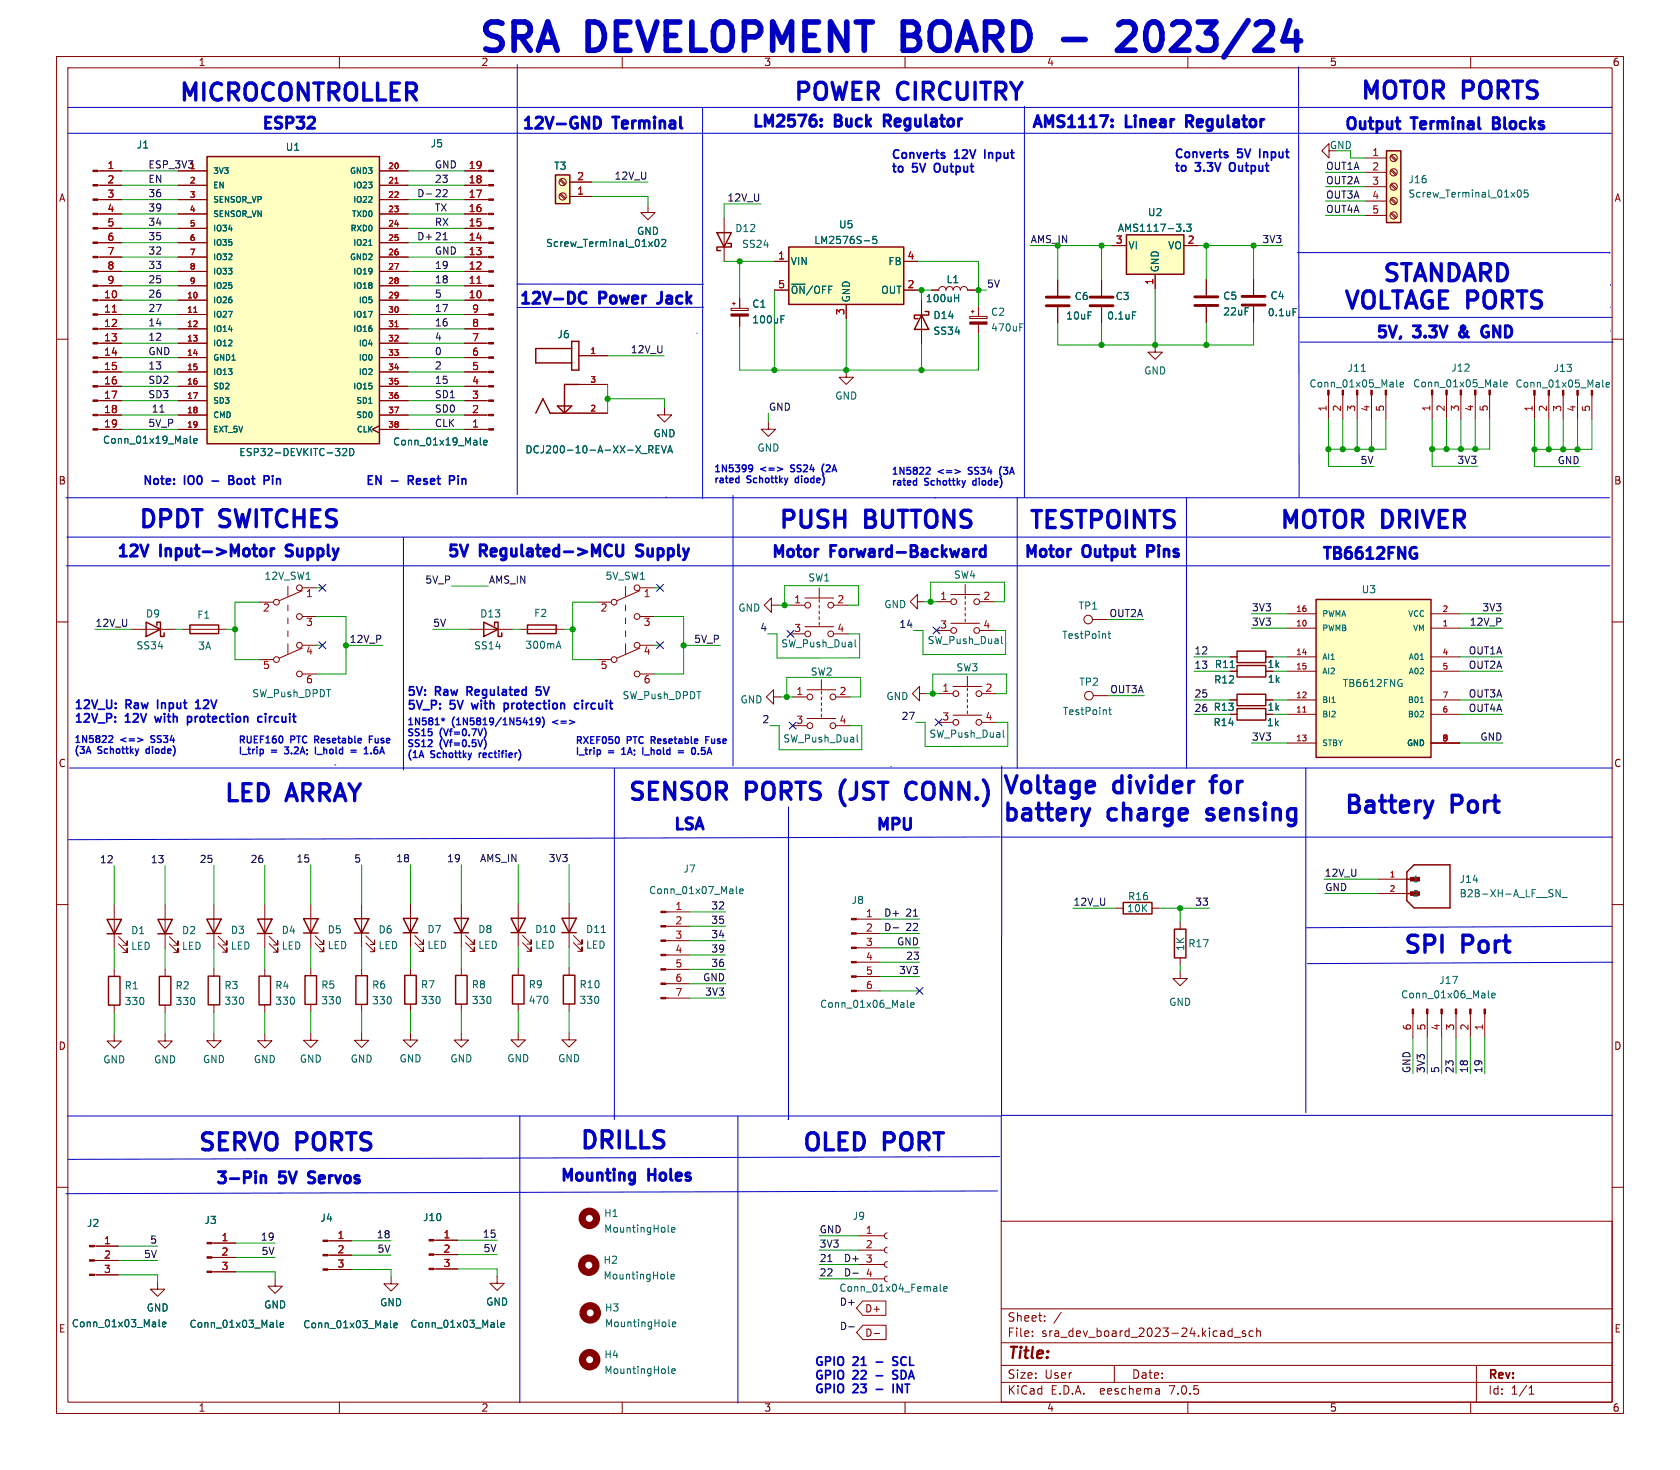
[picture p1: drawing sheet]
<svg xmlns="http://www.w3.org/2000/svg" width="297mm" height="260mm" viewBox="0 0 297 260" stroke-linecap="round" stroke-linejoin="round" font-family="sans-serif">
<defs><g id="words">
<g font-size="7" fill="#0000c2">
<text x="84.3" y="9.6">SRA DEVELOPMENT BOARD -</text>
<text x="202.2" y="9.6">2023/24</text>
</g>
<g font-size="4.2" fill="#0000c2">
<text x="140.1" y="18">POWER CIRCUITRY</text>
<text x="240.3" y="17.8">MOTOR PORTS</text>
<text x="31.5" y="18.1">MICROCONTROLLER</text>
<text x="246.9" y="50">STANDARD</text>
<text x="237.4" y="54.9">VOLTAGE PORTS</text>
<text x="24.3" y="93.6">DPDT</text>
<text x="38.8" y="93.6">SWITCHES</text>
<text x="137.5" y="93.7">PUSH</text>
<text x="152.8" y="93.7">BUTTONS</text>
<text x="181.7" y="93.7">TESTPOINTS</text>
<text x="226.1" y="93.7">MOTOR DRIVER</text>
<text x="39.4" y="142">LED</text>
<text x="50.8" y="142">ARRAY</text>
<text x="110.9" y="141.8">SENSOR</text>
<text x="131.8" y="141.8">PORTS</text>
<text x="149.2" y="141.8">(JST</text>
<text x="161.9" y="141.8">CONN.)</text>
<text x="177.1" y="140.6">Voltage</text>
<text x="196.8" y="140.6">divider</text>
<text x="215" y="140.6">for</text>
<text x="177.1" y="145.4">battery</text>
<text x="195.8" y="145.4">charge</text>
<text x="214.2" y="145.4">sensing</text>
<text x="237.5" y="144.1">Battery</text>
<text x="256.5" y="144.1">Port</text>
<text x="248" y="168.8">SPI</text>
<text x="258.4" y="168.8">Port</text>
<text x="34.8" y="203.8">SERVO PORTS</text>
<text x="102.4" y="203.4">DRILLS</text>
<text x="141.7" y="203.8">OLED PORT</text>
</g>
<g font-size="2.8" fill="#0000c2">
<text x="46.2" y="23">ESP32</text>
<text x="92.2" y="23">12V-GND</text>
<text x="108.6" y="23">Terminal</text>
<text x="132.8" y="22.6">LM2576:</text>
<text x="147.7" y="22.6">Buck</text>
<text x="157.2" y="22.6">Regulator</text>
<text x="182.3" y="22.7">AMS1117:</text>
<text x="199.1" y="22.7">Linear</text>
<text x="210.6" y="22.7">Regulator</text>
<text x="237.6" y="23.1">Output</text>
<text x="249.7" y="23.1">Terminal</text>
<text x="264.9" y="23.1">Blocks</text>
<text x="91.7" y="53.9">12V-DC</text>
<text x="106" y="53.9">Power</text>
<text x="117.3" y="53.9">Jack</text>
<text x="243.1" y="59.9">5V,</text>
<text x="250.1" y="59.9">3.3V</text>
<text x="258.9" y="59.9">&amp;</text>
<text x="263.8" y="59.9">GND</text>
<text x="20.5" y="98.6">12V</text>
<text x="28.4" y="98.6">Input-&gt;Motor</text>
<text x="51.6" y="98.6">Supply</text>
<text x="78.9" y="98.6">5V</text>
<text x="84.9" y="98.6">Regulated-&gt;MCU</text>
<text x="113.5" y="98.6">Supply</text>
<text x="136.2" y="98.7">Motor</text>
<text x="146.9" y="98.7">Forward-Backward</text>
<text x="180.9" y="98.7">Motor</text>
<text x="191.6" y="98.7">Output</text>
<text x="203.7" y="98.7">Pins</text>
<text x="233.6" y="99.1">TB6612FNG</text>
<text x="118.9" y="146.9">LSA</text>
<text x="154.7" y="147">MPU</text>
<text x="38" y="209.5">3-Pin</text>
<text x="49.5" y="209.5">5V</text>
<text x="55.5" y="209.5">Servos</text>
<text x="98.9" y="209">Mounting</text>
<text x="114.7" y="209">Holes</text>
</g>
<text font-size="2.8" fill="#840000" x="178" y="240.8">Title:</text>
<g font-size="2.1" fill="#0000c2">
<text x="157.5" y="28.2">Converts</text>
<text x="168.7" y="28.2">12V</text>
<text x="174.5" y="28.2">Input</text>
<text x="207.5" y="28.1">Converts</text>
<text x="218.8" y="28.1">5V</text>
<text x="223.1" y="28.1">Input</text>
<text x="157.5" y="30.6">to</text>
<text x="161.3" y="30.6">5V</text>
<text x="165.6" y="30.6">Output</text>
<text x="207.5" y="30.5">to</text>
<text x="211.3" y="30.5">3.3V</text>
<text x="217.8" y="30.5">Output</text>
<text x="25.1" y="85.9">Note:</text>
<text x="32.5" y="85.9">IO0</text>
<text x="37.8" y="85.9">-</text>
<text x="41.3" y="85.9">Boot</text>
<text x="47.9" y="85.9">Pin</text>
<text x="72.2" y="85.9">EN</text>
<text x="76.7" y="85.9">-</text>
<text x="80.2" y="85.9">Reset</text>
<text x="13" y="125.5">12V_U:</text>
<text x="22.2" y="125.5">Raw</text>
<text x="28.2" y="125.5">Input</text>
<text x="35.5" y="125.5">12V</text>
<text x="71.9" y="123.2">5V:</text>
<text x="71.9" y="125.6">5V_P:</text>
<text x="76.9" y="123.2">Raw</text>
<text x="79.5" y="125.6">5V</text>
<text x="82.9" y="123.2">Regulated</text>
<text x="83.9" y="125.6">with</text>
<text x="89.9" y="125.6">protection</text>
<text x="95.7" y="123.2">5V</text>
<text x="102.9" y="125.6">circuit</text>
<text x="13" y="127.9">12V_P:</text>
<text x="22.1" y="127.9">12V</text>
<text x="27.9" y="127.9">with</text>
<text x="34" y="127.9">protection</text>
<text x="46.9" y="127.9">circuit</text>
<text x="143.9" y="241.7">GPIO</text>
<text x="143.9" y="244.1">GPIO</text>
<text x="150.8" y="241.7">21</text>
<text x="150.8" y="244.1">22</text>
<text x="155.2" y="241.7">-</text>
<text x="155.2" y="244.1">-</text>
<text x="158.7" y="241.7">SCL</text>
<text x="158.7" y="244.1">SDA</text>
<text x="143.9" y="246.5">GPIO</text>
<text x="150.8" y="246.5">23</text>
<text x="155.2" y="246.5">-</text>
<text x="158.7" y="246.5">INT</text>
</g>
<g font-size="2.1" fill="#840000">
<text x="178" y="233.9">Sheet:</text>
<text x="178" y="236.6">File:</text>
<text x="184" y="236.6">sra_dev_board_2023-24.kicad_sch</text>
<text x="178" y="244">Size:</text>
<text x="184.6" y="244">User</text>
<text x="200" y="244">Date:</text>
<text x="263" y="244.2">Rev:</text>
<text x="178" y="246.8">KiCad</text>
<text x="185.7" y="246.8">E.D.A.</text>
<text x="194.4" y="246.8">eeschema</text>
<text x="206.7" y="246.8">7.0.5</text>
<text x="263" y="246.8">Id:</text>
<text x="267" y="246.8">1/1</text>
</g>
<g font-size="1.8" fill="#840000">
<text x="35" y="11.8">1</text>
<text x="85" y="11.8">2</text>
<text x="135" y="11.8">3</text>
<text x="185" y="11.8">4</text>
<text x="235" y="11.8">5</text>
<text x="285" y="11.8">6</text>
<text x="10.4" y="35.8">A</text>
<text x="285.4" y="35.8">A</text>
<text x="10.3" y="85.8">B</text>
<text x="285.3" y="85.8">B</text>
<text x="224" y="118.3">1k</text>
<text x="224" y="125.9">1k</text>
<text x="10.3" y="135.8">C</text>
<text x="285.3" y="135.8">C</text>
<text x="10.3" y="185.8">D</text>
<text x="285.3" y="185.8">D</text>
<text x="152.8" y="232.3">D+</text>
<text x="10.4" y="235.8">E</text>
<text x="152.9" y="236.6">D-</text>
<text x="285.4" y="235.8">E</text>
<text x="35" y="249.8">1</text>
<text x="85" y="249.8">2</text>
<text x="135" y="249.8">3</text>
<text x="185" y="249.8">4</text>
<text x="235" y="249.8">5</text>
<text x="285" y="249.8">6</text>
</g>
<g font-size="1.8" fill="#a90000">
<text x="18.9" y="30">1</text>
<text x="82.8" y="30">19</text>
<text x="242.5" y="27.7">1</text>
<text x="18.9" y="32.5">2</text>
<text x="18.9" y="35.1">3</text>
<text x="82.8" y="35.1">17</text>
<text x="82.8" y="32.5">18</text>
<text x="102" y="34.5">1</text>
<text x="102" y="32">2</text>
<text x="242.5" y="30.2">2</text>
<text x="242.5" y="32.8">3</text>
<text x="242.5" y="35.3">4</text>
<text x="18.9" y="37.6">4</text>
<text x="18.9" y="40.1">5</text>
<text x="82.8" y="40.1">15</text>
<text x="82.8" y="37.6">16</text>
<text x="242.5" y="37.8">5</text>
<text x="18.9" y="42.7">6</text>
<text x="18.9" y="45.2">7</text>
<text x="18.9" y="47.8">8</text>
<text x="82.8" y="47.8">12</text>
<text x="82.8" y="45.2">13</text>
<text x="82.8" y="42.7">14</text>
<text x="137.5" y="46">1</text>
<text x="160.4" y="46">4</text>
<text x="197.2" y="43.2">3</text>
<text x="209.9" y="43.2">2</text>
<text x="18.3" y="52.8">10</text>
<text x="18.9" y="50.3">9</text>
<text x="82.8" y="52.8">10</text>
<text x="82.8" y="50.3">11</text>
<text x="137.5" y="51.1">5</text>
<text x="160.4" y="51.1">2</text>
<text x="204" y="50.5" transform="rotate(-90 204 50.5)">1</text>
<text x="18.3" y="55.4">11</text>
<text x="18.3" y="57.9">12</text>
<text x="83.4" y="57.9">8</text>
<text x="83.4" y="55.4">9</text>
<text x="149.4" y="55.8" transform="rotate(-90 149.4 55.8)">3</text>
<text x="18.3" y="60.5">13</text>
<text x="18.3" y="63">14</text>
<text x="18.3" y="65.5">15</text>
<text x="83.4" y="65.5">5</text>
<text x="83.4" y="63">6</text>
<text x="83.4" y="60.5">7</text>
<text x="18.3" y="68.1">16</text>
<text x="18.3" y="70.6">17</text>
<text x="83.4" y="70.6">3</text>
<text x="83.4" y="68.1">4</text>
<text x="18.3" y="73.2">18</text>
<text x="18.3" y="75.7">19</text>
<text x="83.4" y="75.7">1</text>
<text x="83.4" y="73.2">2</text>
<text x="234.6" y="72.9" transform="rotate(-90 234.6 72.9)">1</text>
<text x="237.1" y="72.9" transform="rotate(-90 237.1 72.9)">2</text>
<text x="239.7" y="72.9" transform="rotate(-90 239.7 72.9)">3</text>
<text x="242.2" y="72.9" transform="rotate(-90 242.2 72.9)">4</text>
<text x="244.8" y="72.9" transform="rotate(-90 244.8 72.9)">5</text>
<text x="252.9" y="72.8" transform="rotate(-90 252.9 72.8)">1</text>
<text x="255.5" y="72.8" transform="rotate(-90 255.5 72.8)">2</text>
<text x="258" y="72.8" transform="rotate(-90 258 72.8)">3</text>
<text x="260.6" y="72.8" transform="rotate(-90 260.6 72.8)">4</text>
<text x="263.1" y="72.8" transform="rotate(-90 263.1 72.8)">5</text>
<text x="271" y="72.9" transform="rotate(-90 271 72.9)">1</text>
<text x="273.6" y="72.9" transform="rotate(-90 273.6 72.9)">2</text>
<text x="276.1" y="72.9" transform="rotate(-90 276.1 72.9)">3</text>
<text x="278.6" y="72.9" transform="rotate(-90 278.6 72.9)">4</text>
<text x="281.2" y="72.9" transform="rotate(-90 281.2 72.9)">5</text>
<text x="54" y="105.9">1</text>
<text x="113.7" y="105.9">1</text>
<text x="140.4" y="106.8">1</text>
<text x="148" y="106.8">2</text>
<text x="166.2" y="106.2">1</text>
<text x="173.8" y="106.2">2</text>
<text x="46.4" y="108.4">2</text>
<text x="54" y="110.9">3</text>
<text x="106.1" y="108.4">2</text>
<text x="113.7" y="110.9">3</text>
<text x="140.4" y="111.9">3</text>
<text x="148" y="111.9">4</text>
<text x="166.2" y="111.3">3</text>
<text x="173.8" y="111.3">4</text>
<text x="46.4" y="118.6">5</text>
<text x="54" y="116">4</text>
<text x="106.1" y="118.6">5</text>
<text x="113.7" y="116">4</text>
<text x="54" y="121.1">6</text>
<text x="113.7" y="121.1">6</text>
<text x="140.7" y="123">1</text>
<text x="148.4" y="123">2</text>
<text x="166.5" y="122.4">1</text>
<text x="174.2" y="122.4">2</text>
<text x="140.7" y="128.1">3</text>
<text x="148.4" y="128.1">4</text>
<text x="166.5" y="127.5">3</text>
<text x="174.2" y="127.5">4</text>
<text x="119.3" y="161">1</text>
<text x="119.3" y="163.6">2</text>
<text x="119.3" y="166.1">3</text>
<text x="153" y="162.3">1</text>
<text x="153" y="164.8">2</text>
<text x="153" y="167.4">3</text>
<text x="119.3" y="168.7">4</text>
<text x="119.3" y="171.2">5</text>
<text x="119.3" y="173.7">6</text>
<text x="153" y="169.9">4</text>
<text x="153" y="172.5">5</text>
<text x="119.3" y="176.3">7</text>
<text x="153" y="175">6</text>
<text x="249.5" y="182.3" transform="rotate(-90 249.5 182.3)">6</text>
<text x="252.1" y="182.3" transform="rotate(-90 252.1 182.3)">5</text>
<text x="254.6" y="182.3" transform="rotate(-90 254.6 182.3)">4</text>
<text x="257.1" y="182.3" transform="rotate(-90 257.1 182.3)">3</text>
<text x="259.7" y="182.3" transform="rotate(-90 259.7 182.3)">2</text>
<text x="262.2" y="182.3" transform="rotate(-90 262.2 182.3)">1</text>
<text x="18.3" y="220.1">1</text>
<text x="39.1" y="219.6">1</text>
<text x="59.6" y="219.2">1</text>
<text x="59.6" y="221.7">2</text>
<text x="78.4" y="219.1">1</text>
<text x="78.4" y="221.6">2</text>
<text x="153" y="218.3">1</text>
<text x="153" y="220.9">2</text>
<text x="18.3" y="222.7">2</text>
<text x="18.3" y="225.2">3</text>
<text x="39.1" y="222.1">2</text>
<text x="39.1" y="224.7">3</text>
<text x="59.6" y="224.3">3</text>
<text x="78.4" y="224.2">3</text>
<text x="153" y="223.4">3</text>
<text x="153" y="225.9">4</text>
</g>
<g font-size="1.8" fill="#006464">
<text x="24.1" y="26.4">J1</text>
<text x="50.5" y="26.8">U1</text>
<text x="76.1" y="26.2">J5</text>
<text x="97.9" y="30.2">T3</text>
<text x="248.9" y="32.6">J16</text>
<text x="248.9" y="35.1">Screw_Terminal_01x05</text>
<text x="112.6" y="41.7">GND</text>
<text x="129.9" y="41.2">D12</text>
<text x="148.3" y="40.5">U5</text>
<text x="197.6" y="41.2">AMS1117-3.3</text>
<text x="202.9" y="38.4">U2</text>
<text x="96.5" y="43.9">Screw_Terminal_01x02</text>
<text x="131.1" y="44">SS24</text>
<text x="139.7" y="47.1">VIN</text>
<text x="143.9" y="43.3">LM2576S-5</text>
<text x="157" y="47.1">FB</text>
<text x="199.4" y="44.3">VI</text>
<text x="206.5" y="44.3">VO</text>
<text x="139.7" y="52.1">~{ON}/OFF</text>
<text x="150.4" y="53.6" transform="rotate(-90 150.4 53.6)">GND</text>
<text x="155.8" y="52.1">OUT</text>
<text x="163.6" y="53.6">100uH</text>
<text x="167.3" y="50.3">L1</text>
<text x="189.9" y="53.2">C6</text>
<text x="197.2" y="53.2">C3</text>
<text x="205" y="48.3" transform="rotate(-90 205 48.3)">GND</text>
<text x="216.2" y="53.2">C5</text>
<text x="224.5" y="53.1">C4</text>
<text x="98.5" y="60">J6</text>
<text x="132.9" y="54.6">C1</text>
<text x="132.9" y="57.4">100uF</text>
<text x="165" y="56.6">D14</text>
<text x="165" y="59.4">SS34</text>
<text x="175.1" y="56">C2</text>
<text x="175.1" y="58.8">470uF</text>
<text x="188.4" y="56.7">10uF</text>
<text x="195.7" y="56.7">0.1uF</text>
<text x="216.2" y="56">22uF</text>
<text x="224.1" y="56.1">0.1uF</text>
<text x="238.2" y="65.9">J11</text>
<text x="256.5" y="65.9">J12</text>
<text x="274.6" y="65.9">J13</text>
<text x="147.6" y="70.8">GND</text>
<text x="202.2" y="66.4">GND</text>
<text x="231.4" y="68.7">Conn_01x05_Male</text>
<text x="249.8" y="68.7">Conn_01x05_Male</text>
<text x="267.9" y="68.7">Conn_01x05_Male</text>
<text x="115.5" y="77.5">GND</text>
<text x="18.1" y="78.7">Conn_01x19_Male</text>
<text x="42.2" y="80.8">ESP32-DEVKITC-32D</text>
<text x="69.4" y="79">Conn_01x19_Male</text>
<text x="92.8" y="80.4">DCJ200-10-A-XX-X_REVA</text>
<text x="133.8" y="80">GND</text>
<text x="46.7" y="102.7">12V_SW1</text>
<text x="107" y="102.7">5V_SW1</text>
<text x="142.8" y="103">SW1</text>
<text x="156.3" y="107.7">GND</text>
<text x="168.6" y="102.5">SW4</text>
<text x="190.6" y="108">TP1</text>
<text x="240.7" y="105.1">U3</text>
<text x="25.7" y="109.4">D9</text>
<text x="34.8" y="109.6">F1</text>
<text x="84.8" y="109.4">D13</text>
<text x="94.4" y="109.3">F2</text>
<text x="130.5" y="108.3">GND</text>
<text x="187.7" y="113.2">TestPoint</text>
<text x="24.1" y="115">SS34</text>
<text x="35" y="115.1">3A</text>
<text x="83.8" y="115">SS14</text>
<text x="92.8" y="114.9">300mA</text>
<text x="138.1" y="114.7">SW_Push_Dual</text>
<text x="143.3" y="119.6">SW2</text>
<text x="163.9" y="114.1">SW_Push_Dual</text>
<text x="169" y="118.9">SW3</text>
<text x="214.7" y="118.3">R11</text>
<text x="44.5" y="123.5">SW_Push_DPDT</text>
<text x="110" y="123.8">SW_Push_DPDT</text>
<text x="130.8" y="124.6">GND</text>
<text x="156.6" y="124">GND</text>
<text x="190.7" y="121.5">TP2</text>
<text x="214.5" y="125.9">R13</text>
<text x="214.6" y="121">R12</text>
<text x="224.1" y="120.9">1k</text>
<text x="237.3" y="121.7">TB6612FNG</text>
<text x="138.4" y="131.5">SW_Push_Dual</text>
<text x="164.2" y="130.6">SW_Push_Dual</text>
<text x="187.8" y="126.6">TestPoint</text>
<text x="214.5" y="128.6">R14</text>
<text x="223.9" y="128.6">1k</text>
<text x="120.8" y="154.5">J7</text>
<text x="114.7" y="158.3">Conn_01x07_Male</text>
<text x="150.5" y="160.1">J8</text>
<text x="199.2" y="161.5">10K</text>
<text x="199.4" y="159.4">R16</text>
<text x="258" y="156.3">J14</text>
<text x="258" y="158.9">B2B-XH-A_LF__SN_</text>
<text x="23.1" y="165.4">D1</text>
<text x="32.1" y="165.4">D2</text>
<text x="40.7" y="165.3">D3</text>
<text x="49.7" y="165.3">D4</text>
<text x="57.9" y="165.3">D5</text>
<text x="66.9" y="165.3">D6</text>
<text x="75.5" y="165.2">D7</text>
<text x="75.5" y="168">LED</text>
<text x="84.5" y="165.2">D8</text>
<text x="84.5" y="168">LED</text>
<text x="94.5" y="165.2">D10</text>
<text x="94.5" y="168">LED</text>
<text x="103.5" y="165.2">D11</text>
<text x="103.5" y="168">LED</text>
<text x="210" y="167.7">R17</text>
<text x="23.1" y="168.2">LED</text>
<text x="32.1" y="168.2">LED</text>
<text x="40.7" y="168.1">LED</text>
<text x="49.7" y="168.1">LED</text>
<text x="57.9" y="168">LED</text>
<text x="66.9" y="168">LED</text>
<text x="209.5" y="168.2" transform="rotate(-90 209.5 168.2)">1K</text>
<text x="22" y="175.2">R1</text>
<text x="22" y="177.9">330</text>
<text x="31" y="175.2">R2</text>
<text x="31" y="177.9">330</text>
<text x="39.6" y="175.1">R3</text>
<text x="39.6" y="177.9">330</text>
<text x="48.6" y="175.1">R4</text>
<text x="48.6" y="177.9">330</text>
<text x="56.7" y="175">R5</text>
<text x="56.7" y="177.8">330</text>
<text x="65.7" y="175">R6</text>
<text x="65.7" y="177.8">330</text>
<text x="74.4" y="175">R7</text>
<text x="74.4" y="177.7">330</text>
<text x="83.3" y="175">R8</text>
<text x="83.3" y="177.7">330</text>
<text x="93.4" y="174.9">R9</text>
<text x="93.4" y="177.7">470</text>
<text x="102.4" y="174.9">R10</text>
<text x="102.4" y="177.7">330</text>
<text x="144.9" y="178.4">Conn_01x06_Male</text>
<text x="206.6" y="178.1">GND</text>
<text x="247.6" y="176.7">Conn_01x06_Male</text>
<text x="254.4" y="174.2">J17</text>
<text x="18.2" y="188.2">GND</text>
<text x="27.2" y="188.2">GND</text>
<text x="35.8" y="188.2">GND</text>
<text x="44.8" y="188.2">GND</text>
<text x="52.9" y="188.1">GND</text>
<text x="61.9" y="188.1">GND</text>
<text x="70.6" y="188.1">GND</text>
<text x="79.6" y="188.1">GND</text>
<text x="89.6" y="188">GND</text>
<text x="98.6" y="188">GND</text>
<text x="106.7" y="215.4">H1</text>
<text x="150.7" y="215.9">J9</text>
<text x="15.3" y="217.2">J2</text>
<text x="36.1" y="216.6">J3</text>
<text x="56.6" y="216.2">J4</text>
<text x="74.7" y="216.1">J10</text>
<text x="106.7" y="218.2">MountingHole</text>
<text x="106.6" y="223.7">H2</text>
<text x="106.6" y="226.5">MountingHole</text>
<text x="25.9" y="232.1">GND</text>
<text x="46.6" y="231.6">GND</text>
<text x="67.1" y="231.2">GND</text>
<text x="85.9" y="231.1">GND</text>
<text x="106.9" y="232.1">H3</text>
<text x="148.3" y="228.6">Conn_01x04_Female</text>
<text x="12.6" y="234.9">Conn_01x03_Male</text>
<text x="33.4" y="235">Conn_01x03_Male</text>
<text x="53.6" y="235.1">Conn_01x03_Male</text>
<text x="72.5" y="235">Conn_01x03_Male</text>
<text x="106.9" y="234.9">MountingHole</text>
<text x="106.8" y="240.4">H4</text>
<text x="106.8" y="243.2">MountingHole</text>
</g>
<g font-size="1.8" fill="#0f0f0f">
<text x="26.1" y="29.9">ESP_3V3</text>
<text x="76.8" y="29.9">GND</text>
<text x="26.1" y="32.4">EN</text>
<text x="26.1" y="35">36</text>
<text x="73.7" y="35">D-</text>
<text x="76.8" y="35">22</text>
<text x="76.8" y="32.4">23</text>
<text x="108.6" y="31.9">12V_U</text>
<text x="128.6" y="35.7">12V_U</text>
<text x="234.3" y="30.1">OUT1A</text>
<text x="234.3" y="32.7">OUT2A</text>
<text x="234.3" y="35.2">OUT3A</text>
<text x="26.1" y="40">34</text>
<text x="26.1" y="37.5">39</text>
<text x="76.8" y="40">RX</text>
<text x="76.8" y="37.5">TX</text>
<text x="234.3" y="37.8">OUT4A</text>
<text x="26.1" y="42.6">35</text>
<text x="26.1" y="47.7">33</text>
<text x="26.1" y="45.1">32</text>
<text x="73.7" y="42.6">D+ 21</text>
<text x="76.8" y="47.7">19</text>
<text x="76.8" y="45.1">GND</text>
<text x="223.2" y="43.1">3V3</text>
<text x="26.1" y="50.2">25</text>
<text x="26.1" y="52.7">26</text>
<text x="76.8" y="50.2">18</text>
<text x="76.8" y="52.7">5</text>
<text x="174.4" y="51">5V</text>
<text x="26.1" y="57.8">14</text>
<text x="26.1" y="55.3">27</text>
<text x="76.8" y="57.8">16</text>
<text x="76.8" y="55.3">17</text>
<text x="26.1" y="65.4">13</text>
<text x="26.1" y="60.4">12</text>
<text x="26.1" y="62.9">GND</text>
<text x="76.8" y="60.4">4</text>
<text x="76.8" y="65.4">2</text>
<text x="76.8" y="62.9">0</text>
<text x="111.5" y="62.6">12V_U</text>
<text x="26.1" y="68">SD2</text>
<text x="26.1" y="70.5">SD3</text>
<text x="76.8" y="70.5">SD1</text>
<text x="76.8" y="68">15</text>
<text x="26.1" y="75.6">5V_P</text>
<text x="26.7" y="73.1">11</text>
<text x="76.8" y="75.6">CLK</text>
<text x="76.8" y="73.1">SD0</text>
<text x="135.8" y="72.7">GND</text>
<text x="240.5" y="82.1">5V</text>
<text x="257.6" y="82.1">3V3</text>
<text x="275.4" y="82.2">GND</text>
<text x="75.2" y="103.3">5V_P</text>
<text x="86.3" y="103.3">AMS_IN</text>
<text x="16.8" y="111">12V_U</text>
<text x="61.8" y="113.8">12V_P</text>
<text x="76.5" y="111">5V</text>
<text x="122.7" y="113.8">5V_P</text>
<text x="134.4" y="111.8">4</text>
<text x="159" y="111.2">14</text>
<text x="196.1" y="109.2">OUT2A</text>
<text x="221.2" y="108.2">3V3</text>
<text x="221.2" y="110.8">3V3</text>
<text x="259.8" y="110.8">12V_P</text>
<text x="262" y="108.2">3V3</text>
<text x="211.1" y="118.4">13</text>
<text x="211.1" y="115.8">12</text>
<text x="259.6" y="118.4">OUT2A</text>
<text x="259.6" y="115.8">OUT1A</text>
<text x="196.3" y="122.7">OUT3A</text>
<text x="211.1" y="126">26</text>
<text x="211.1" y="123.5">25</text>
<text x="259.6" y="126">OUT4A</text>
<text x="259.6" y="123.5">OUT3A</text>
<text x="134.8" y="128">2</text>
<text x="159.4" y="127.4">27</text>
<text x="221.2" y="131.1">3V3</text>
<text x="261.7" y="131.1">GND</text>
<text x="17.6" y="152.8">12</text>
<text x="26.6" y="152.8">13</text>
<text x="35.3" y="152.7">25</text>
<text x="44.3" y="152.7">26</text>
<text x="52.4" y="152.6">15</text>
<text x="62.6" y="152.6">5</text>
<text x="70" y="152.6">18</text>
<text x="79" y="152.6">19</text>
<text x="84.8" y="152.6">AMS_IN</text>
<text x="97" y="152.6">3V3</text>
<text x="234.1" y="155.1">12V_U</text>
<text x="125.7" y="160.9">32</text>
<text x="189.7" y="160.3">12V_U</text>
<text x="211.3" y="160.3">33</text>
<text x="234.2" y="157.7">GND</text>
<text x="125.7" y="163.5">35</text>
<text x="125.7" y="166">34</text>
<text x="156.2" y="162.2">D+</text>
<text x="156.2" y="164.8">D-</text>
<text x="158.6" y="167.3">GND</text>
<text x="160" y="162.2">21</text>
<text x="160" y="164.8">22</text>
<text x="124.3" y="173.6">GND</text>
<text x="125.7" y="171.1">36</text>
<text x="125.7" y="168.6">39</text>
<text x="158.9" y="172.4">3V3</text>
<text x="160.1" y="169.8">23</text>
<text x="124.6" y="176.2">3V3</text>
<text x="249.4" y="189.9" transform="rotate(-90 249.4 189.9)">GND</text>
<text x="252" y="189.9" transform="rotate(-90 252 189.9)">3V3</text>
<text x="254.5" y="189.9" transform="rotate(-90 254.5 189.9)">5</text>
<text x="257.1" y="189.9" transform="rotate(-90 257.1 189.9)">23</text>
<text x="259.6" y="189.9" transform="rotate(-90 259.6 189.9)">18</text>
<text x="262.1" y="189.9" transform="rotate(-90 262.1 189.9)">19</text>
<text x="26.5" y="220">5</text>
<text x="46.1" y="219.5">19</text>
<text x="66.6" y="219.1">18</text>
<text x="66.7" y="221.6">5V</text>
<text x="85.3" y="219">15</text>
<text x="85.5" y="221.5">5V</text>
<text x="144.8" y="220.8">3V3</text>
<text x="144.8" y="218.2">GND</text>
<text x="25.4" y="222.6">5V</text>
<text x="46.2" y="222.1">5V</text>
<text x="144.8" y="225.8">22</text>
<text x="144.8" y="223.3">21</text>
<text x="149.1" y="225.8">D-</text>
<text x="149.1" y="223.3">D+</text>
<text x="148.4" y="231">D+</text>
<text x="148.5" y="235.3">D-</text>
</g>
<g font-size="1.8" fill="#009600">
<text x="235" y="26.5">GND</text>
<text x="182.1" y="43.1">AMS_IN</text>
</g>
<g font-size="1.7" fill="#0000c2">
<text x="126.1" y="83.6">1N5399</text>
<text x="134.4" y="83.6">&lt;=&gt;</text>
<text x="140.1" y="83.6">SS24</text>
<text x="146" y="83.6">(2A</text>
<text x="126.1" y="85.5">rated</text>
<text x="132" y="85.5">Schottky</text>
<text x="140.9" y="85.5">diode)</text>
<text x="157.5" y="84">1N5822</text>
<text x="157.5" y="86">rated</text>
<text x="163.4" y="86">Schottky</text>
<text x="165.8" y="84">&lt;=&gt;</text>
<text x="171.5" y="84">SS34</text>
<text x="172.3" y="86">diode)</text>
<text x="177.4" y="84">(3A</text>
<text x="13" y="131.5">1N5822</text>
<text x="21.3" y="131.5">&lt;=&gt;</text>
<text x="27" y="131.5">SS34</text>
<text x="42.1" y="131.5">RUEF160</text>
<text x="51.3" y="131.5">PTC</text>
<text x="55.9" y="131.5">Resetable</text>
<text x="65.9" y="131.5">Fuse</text>
<text x="71.9" y="128.3">1N581*</text>
<text x="71.9" y="130.3">SS15</text>
<text x="77.7" y="130.3">(Vf=0.7V)</text>
<text x="79.9" y="128.3">(1N5819/1N5419)</text>
<text x="98" y="128.3">&lt;=&gt;</text>
<text x="101.7" y="131.7">RXEF050</text>
<text x="110.8" y="131.7">PTC</text>
<text x="115.4" y="131.7">Resetable</text>
<text x="125.4" y="131.7">Fuse</text>
<text x="13" y="133.4">(3A</text>
<text x="17.3" y="133.4">Schottky</text>
<text x="26.2" y="133.4">diode)</text>
<text x="42.1" y="133.5">I_trip</text>
<text x="47.9" y="133.5">=</text>
<text x="50.7" y="133.5">3.2A;</text>
<text x="56.4" y="133.5">I_hold</text>
<text x="63" y="133.5">=</text>
<text x="65.8" y="133.5">1.6A</text>
<text x="71.9" y="132.2">SS12</text>
<text x="71.9" y="134.1">(1A</text>
<text x="76.1" y="134.1">Schottky</text>
<text x="77.7" y="132.2">(Vf=0.5V)</text>
<text x="85" y="134.1">rectifier)</text>
<text x="101.7" y="133.6">I_trip</text>
<text x="107.5" y="133.6">=</text>
<text x="110.3" y="133.6">1A;</text>
<text x="114.3" y="133.6">I_hold</text>
<text x="120.9" y="133.6">=</text>
<text x="123.7" y="133.6">0.5A</text>
</g>
<g font-size="1.4" fill="#a90000">
<text x="33.5" y="30">1</text>
<text x="68.6" y="30">20</text>
<text x="33.5" y="32.5">2</text>
<text x="33.5" y="35.1">3</text>
<text x="68.6" y="32.5">21</text>
<text x="68.6" y="35.1">22</text>
<text x="33.5" y="37.6">4</text>
<text x="33.5" y="40.1">5</text>
<text x="68.6" y="37.6">23</text>
<text x="68.6" y="40.1">24</text>
<text x="33.5" y="42.7">6</text>
<text x="33.5" y="45.2">7</text>
<text x="33.5" y="47.8">8</text>
<text x="68.6" y="42.7">25</text>
<text x="68.6" y="45.2">26</text>
<text x="68.6" y="47.8">27</text>
<text x="33" y="52.8">10</text>
<text x="33.5" y="50.3">9</text>
<text x="68.6" y="50.3">28</text>
<text x="68.6" y="52.8">29</text>
<text x="33" y="55.4">11</text>
<text x="33" y="57.9">12</text>
<text x="68.6" y="55.4">30</text>
<text x="68.6" y="57.9">31</text>
<text x="33" y="60.5">13</text>
<text x="33" y="63">14</text>
<text x="33" y="65.5">15</text>
<text x="68.6" y="60.5">32</text>
<text x="68.6" y="63">33</text>
<text x="68.6" y="65.5">34</text>
<text x="104.3" y="62.7">1</text>
<text x="33" y="68.1">16</text>
<text x="33" y="70.6">17</text>
<text x="68.6" y="68.1">35</text>
<text x="68.6" y="70.6">36</text>
<text x="104.3" y="67.7">3</text>
<text x="33" y="73.2">18</text>
<text x="33" y="75.7">19</text>
<text x="68.6" y="73.2">37</text>
<text x="68.6" y="75.7">38</text>
<text x="104.3" y="72.8">2</text>
<text x="229.1" y="110.8">10</text>
<text x="229.1" y="108.3">16</text>
<text x="255" y="110.8">1</text>
<text x="255" y="108.3">2</text>
<text x="229.1" y="115.9">14</text>
<text x="229.1" y="118.5">15</text>
<text x="255" y="115.9">4</text>
<text x="255" y="118.5">5</text>
<text x="229.1" y="123.5">12</text>
<text x="255" y="123.5">7</text>
<text x="229.1" y="126.1">11</text>
<text x="229.1" y="131.2">13</text>
<text x="255" y="126.1">6</text>
<text x="255" y="131.2">9</text>
<text x="245.6" y="155.2">1</text>
<text x="245.6" y="157.8">2</text>
</g>
<g font-size="1.4" fill="#006464">
<text x="37.6" y="30.9">3V3</text>
<text x="37.6" y="33.5">EN</text>
<text x="61.8" y="30.9">GND3</text>
<text x="62.4" y="33.5">IO23</text>
<text x="37.6" y="36">SENSOR_VP</text>
<text x="37.6" y="38.5">SENSOR_VN</text>
<text x="37.6" y="41.1">IO34</text>
<text x="61.9" y="41.1">RXD0</text>
<text x="62.2" y="38.5">TXD0</text>
<text x="62.4" y="36">IO22</text>
<text x="37.6" y="43.6">IO35</text>
<text x="37.6" y="46.2">IO32</text>
<text x="61.8" y="46.2">GND2</text>
<text x="62.4" y="43.6">IO21</text>
<text x="37.6" y="53.8">IO26</text>
<text x="37.6" y="48.7">IO33</text>
<text x="37.6" y="51.2">IO25</text>
<text x="62.4" y="48.7">IO19</text>
<text x="62.4" y="51.2">IO18</text>
<text x="63.4" y="53.8">IO5</text>
<text x="37.6" y="56.3">IO27</text>
<text x="37.6" y="58.9">IO14</text>
<text x="62.4" y="56.3">IO17</text>
<text x="62.4" y="58.9">IO16</text>
<text x="37.6" y="61.4">IO12</text>
<text x="37.6" y="63.9">GND1</text>
<text x="63.4" y="61.4">IO4</text>
<text x="63.4" y="63.9">IO0</text>
<text x="37.6" y="66.5">IO13</text>
<text x="37.6" y="69">SD2</text>
<text x="37.6" y="71.6">SD3</text>
<text x="62.4" y="69">IO15</text>
<text x="62.9" y="71.6">SD1</text>
<text x="63.4" y="66.5">IO2</text>
<text x="37.6" y="74.1">CMD</text>
<text x="37.6" y="76.6">EXT_5V</text>
<text x="62.9" y="74.1">SD0</text>
<text x="63" y="76.6">CLK</text>
<text x="233.7" y="111.8">PWMB</text>
<text x="233.7" y="109.3">PWMA</text>
<text x="248.9" y="109.3">VCC</text>
<text x="249.8" y="111.8">VM</text>
<text x="233.7" y="116.9">AI1</text>
<text x="233.7" y="119.4">AI2</text>
<text x="249" y="116.9">A01</text>
<text x="249" y="119.4">A02</text>
<text x="233.7" y="124.5">BI1</text>
<text x="248.8" y="124.5">B01</text>
<text x="233.7" y="127">BI2</text>
<text x="248.8" y="127">B02</text>
<text x="233.7" y="132.1">STBY</text>
<text x="248.7" y="132.1">GND</text>
<text x="249.7" y="156.2">1</text>
<text x="249.7" y="158.7">2</text>
</g>
</g></defs>
<g fill="none" stroke="#840000" stroke-width=".18">
<path d="M10 10h277v240h-277zM12 12h273v236h-273zM60 10v2M260 10v2M17.3 30.2h4.2M17.3 32.8h4.2M17.3 35.3h4.2M17.3 37.8h4.2M31.5 30.2h5.1M31.5 32.8h5.1M31.5 35.3h5.1M31.5 37.8h5.1"/>
<path d="M67.1 30.2h5.1M67.1 32.8h5.1M67.1 35.3h5.1M67.1 37.8h5.1M82.2 30.2h4.2M82.2 32.8h4.2M82.2 35.3h4.2M82.2 37.8h4.2M99 31.9l.8 .8M99 34.4l.8 .9M99.1 31.7l.9 .8M99.1 34.2l.9 .9"/>
<path d="M100.7 34.7h3.8M100.7 32.2h3.8M114.6 36.3v1.3h1.2l-1.2 1.3-1.3-1.3h1.3M128 38.6v7.6M234.9 26.7v-1.3l-1.2 1.3 1.2 1.2v-1.2h1.3M241.3 27.9h3.8M241.3 30.5h3.8M241.3 33h3.8M241.3 35.6h3.8M241.3 38.1h3.8M245.8 37.8l.9 .8M245.8 35.2l.9 .9"/>
<path d="M245.8 32.7l.9 .8M245.8 30.1l.9 .9M245.8 27.6l.9 .8M246 37.6l.9 .8M246 35.1l.9 .8M246 32.5l.9 .9M246 30l.9 .8M246 27.4l.9 .9M10 60h2M17.3 40.4h4.2M17.3 42.9h4.2M17.3 45.5h4.2"/>
<path d="M17.3 48h4.2M17.3 50.5h4.2M17.3 53.1h4.2M17.3 55.6h4.2M17.3 58.2h4.2M31.5 40.4h5.1M31.5 42.9h5.1M31.5 45.5h5.1M31.5 48h5.1M31.5 50.5h5.1M31.5 53.1h5.1M31.5 55.6h5.1"/>
<path d="M31.5 58.2h5.1M67.1 40.4h5.1M67.1 42.9h5.1M67.1 45.5h5.1M67.1 48h5.1M67.1 50.5h5.1M67.1 53.1h5.1M67.1 55.6h5.1M67.1 58.2h5.1M82.2 40.4h4.2M82.2 42.9h4.2M82.2 45.5h4.2"/>
<path d="M82.2 48h4.2M82.2 50.5h4.2M82.2 53.1h4.2M82.2 55.6h4.2M82.2 58.2h4.2M129.2 54.5h3.1v.4h-3.1zM129.5 53.7h.5M129.7 53.4v.5M130.8 52.7v1.8M130.8 55.9v1.9M136.9 46.2h2.5M136.9 51.3h2.5"/>
<path d="M149.6 53.8v2.6M159.8 46.2h2.5M159.8 51.3h2.5M162.9 53.2v7.6M164.7 51.3h1.3a.64 .64 0 0 1 .6-.6 .64 .64 0 0 1 .6 .6 .64 .64 0 0 1 .7-.6 .64 .64 0 0 1 .6 .6 .64 .64 0 0 1 .6-.6 .64 .64 0 0 1 .7 .6 .64 .64 0 0 1 .6-.6 .64 .64 0 0 1 .6 .6h1.3M171.4 56h3.1v.3h-3.1zM171.7 55.1h.5M172 54.9v.5M173 54.1v1.9M173 57.3v1.9M187 49.5v2.8M187 54.3v2.8"/>
<path d="M194.7 49.5v2.8M194.7 54.3v2.8M196.6 43.4h2.5M204.2 48.5v2.6M209.3 43.4h2.5M213.3 49.5v2.7M213.3 54.3v2.8M221.6 49.4v2.8M221.6 54.2v2.8M285 60h2M17.3 60.7h4.2M17.3 63.2h4.2"/>
<path d="M17.3 65.8h4.2M17.3 68.3h4.2M17.3 70.9h4.2M17.3 73.4h4.2M17.3 75.9h4.2M31.5 60.7h5.1M31.5 63.2h5.1M31.5 65.8h5.1M31.5 68.3h5.1M31.5 70.9h5.1M31.5 73.4h5.1M31.5 75.9h5.1"/>
<path d="M67.1 75.3l-1.3 .6 1.3 .7M67.1 60.7h5.1M67.1 63.2h5.1M67.1 65.8h5.1M67.1 68.3h5.1M67.1 70.9h5.1M67.1 73.4h5.1M67.1 75.9h5.1M82.2 60.7h4.2M82.2 63.2h4.2M82.2 65.8h4.2M82.2 68.3h4.2"/>
<path d="M82.2 70.9h4.2M82.2 73.4h4.2M82.2 75.9h4.2M102.3 62.9h5.1M102.3 73.1h5.1M102.3 68h5.1M117.5 72.1v1.3h1.2l-1.2 1.3-1.3-1.3h1.3M135.8 74.7v1.2h1.3l-1.3 1.3-1.2-1.3h1.2M149.6 65.5v1.2h1.3l-1.3 1.3-1.3-1.3h1.3M204.2 61v1.3h1.3l-1.3 1.3-1.3-1.3h1.3M234.8 69.9v4.2M237.4 69.9v4.2"/>
<path d="M239.9 69.9v4.2M242.5 69.9v4.2M245 69.9v4.2M253.2 69.9v4.2M255.7 69.9v4.2M258.3 69.9v4.2M260.8 69.9v4.2M263.3 69.9v4.2M271.3 69.9v4.2M273.8 69.9v4.2M276.4 69.9v4.2M278.9 69.9v4.2"/>
<path d="M281.4 69.9v4.2M10 110h2M23.3 111.3h7.6M32.3 111.3h7.6M45.8 106.5h2.6M45.8 116.7h2.6M50.9 103.7v1.8M50.9 107v1M50.9 109.3v1M50.9 111.6v1M50.9 113.9v1.7M53.4 104h2.6"/>
<path d="M53.4 109h2.6M53.4 114.1h2.6M53.4 119.2h2.6M53.4 114.6l-4 1.8M53.4 104.5l-4 1.7M83 111.3h7.6M92 111.3h7.6M105.5 106.5h2.6M105.5 116.7h2.6M110.6 103.7v1.8M110.6 107v1M110.6 109.3v1"/>
<path d="M110.6 111.6v1M110.6 113.9v1.7M113.1 114.6l-4 1.8M113.1 104.5l-4 1.7M113.1 104h2.6M113.1 109h2.6M113.1 114.1h2.6M113.1 119.2h2.6M136.4 107v-1.2l-1.3 1.2 1.3 1.3v-1.3h1.2M139.8 107h2.5M139.8 112.1h2.5M142.3 110.8h5.1"/>
<path d="M142.3 105.8h5.1M144.8 104v1.8M144.8 106v.5M144.8 107v.5M144.8 108.1v.5M144.8 109.1v.5M144.8 110.1v.5M147.4 107h2.5M147.4 112.1h2.5M162.2 106.4v-1.2l-1.3 1.2 1.3 1.3v-1.3h1.2M165.6 106.4h2.5M165.6 111.5h2.5"/>
<path d="M168.1 110.2h5.1M168.1 105.2h5.1M170.6 103.4v1.8M170.6 105.4v.5M170.6 106.4v.5M170.6 107.4v.6M170.6 108.5v.5M170.6 109.5v.5M171 119.6v1.8M173.2 106.4h2.5M173.2 111.5h2.5M193.1 109.6h2.6"/>
<path d="M217.4 116.2h1.3M217.4 118.7h1.3M223.8 116.2h1.2M227.6 111.1h5.1M227.6 116.2h5.1M227.6 118.7h5.1M227.6 108.6h5.1M253 111.1h5.1M253 116.2h5.1M253 118.7h5.1M253 108.6h5.1M285 110h2"/>
<path d="M136.8 123.3v-1.3l-1.3 1.3 1.3 1.2v-1.2h1.2M140.1 123.3h2.6M140.1 128.3h2.6M142.7 127.1h5.1M142.7 122h5.1M145.2 120.2v1.8M145.2 122.3v.5M145.2 123.3v.5M145.2 124.3v.5M145.2 125.3v.5M145.2 126.3v.5M147.8 123.3h2.5"/>
<path d="M147.8 128.3h2.5M162.6 122.7v-1.3l-1.3 1.3 1.3 1.3v-1.3h1.2M165.9 122.7h2.6M165.9 127.8h2.6M168.5 126.5h5.1M168.5 121.4h5.1M171 121.7v.5M171 122.7v.5M171 123.7v.5M171 124.7v.5M171 125.7v.5M173.6 122.7h2.5"/>
<path d="M173.6 127.8h2.5M193.3 123h2.5M217.4 126.3h1.3M217.4 123.8h1.3M223.8 123.8h1.2M227.6 126.3h5.1M227.6 123.8h5.1M227.6 131.4h5.1M253 126.3h5.1M253 123.8h5.1M253 131.4h5.1M10 160h2"/>
<path d="M54.9 159.9v7.7M63.9 159.9v7.7M72.6 159.9v7.6M81.6 159.9v7.6M91.6 159.9v7.6M100.6 159.9v7.6M243.6 155.5h5.1M243.6 158h5.1M285 160h2M20.2 160.1v7.6M20.2 171.4v1.3M20.2 177.8v1.2"/>
<path d="M21 166.9l1.5 1.6v-.8v.8h-.8M21 165.7l1.5 1.5v-.8v.8h-.8M29.2 160.1v7.6M29.2 171.4v1.3M29.2 177.8v1.2M29.9 166.9l1.6 1.6v-.8v.8h-.8M29.9 165.7l1.6 1.5v-.8v.8h-.8M37.8 160v7.6M37.8 171.4v1.2M37.8 177.7v1.3M38.6 166.9l1.5 1.5v-.8v.8h-.8M38.6 165.6l1.5 1.5v-.7v.7h-.8"/>
<path d="M46.8 160v7.6M46.8 171.4v1.2M46.8 177.7v1.3M47.6 166.9l1.5 1.5v-.8v.8h-.8M47.6 165.6l1.5 1.5v-.7v.7h-.8M54.9 171.3v1.3M54.9 177.6v1.3M55.7 166.8l1.5 1.5v-.7v.7h-.7M55.7 165.5l1.5 1.6v-.8v.8h-.7M63.9 171.3v1.3M63.9 177.6v1.3M64.7 166.8l1.5 1.5v-.7v.7h-.7"/>
<path d="M64.7 165.5l1.5 1.6v-.8v.8h-.7M72.6 171.2v1.3M72.6 177.6v1.3M73.3 166.8l1.6 1.5v-.8v.8h-.8M73.3 165.5l1.6 1.5v-.8v.8h-.8M81.6 171.2v1.3M81.6 177.6v1.3M82.3 166.8l1.5 1.5v-.8v.8h-.7M82.3 165.5l1.5 1.5v-.8v.8h-.7M91.6 171.2v1.3M91.6 177.6v1.2M92.4 166.7l1.5 1.5v-.7v.7h-.8"/>
<path d="M92.4 165.5l1.5 1.5v-.8v.8h-.8M100.6 171.2v1.3M100.6 177.6v1.2M101.4 166.7l1.5 1.5v-.7v.7h-.8M101.4 165.5l1.5 1.5v-.8v.8h-.8M117.7 176.5h4.2M117.7 174h4.2M117.7 171.5h4.2M117.7 168.9h4.2M117.7 166.4h4.2M117.7 163.8h4.2M117.7 161.3h4.2"/>
<path d="M151.4 175.3h4.2M151.4 172.7h4.2M151.4 170.2h4.2M151.4 167.6h4.2M151.4 165.1h4.2M151.4 162.6h4.2M197.3 160.6h1.3M203.7 160.6h1.2M208.6 171.8v1.3h1.3l-1.3 1.2-1.2-1.2h1.2M208.6 163.1v1.2M208.6 169.4v1.3M249.8 179.3v4.2"/>
<path d="M252.3 179.3v4.2M254.9 179.3v4.2M257.4 179.3v4.2M259.9 179.3v4.2M262.5 179.3v4.2M20.2 182.9v1.2h1.3l-1.3 1.3-1.3-1.3h1.3M29.2 182.9v1.2h1.3l-1.3 1.3-1.3-1.3h1.3M37.8 182.8v1.3h1.3l-1.3 1.2-1.2-1.2h1.2M46.8 182.8v1.3h1.3l-1.3 1.2-1.3-1.2h1.3M54.9 182.7v1.3h1.3l-1.3 1.3-1.2-1.3h1.2M63.9 182.7v1.3h1.3l-1.3 1.3-1.2-1.3h1.2M72.6 182.7v1.2h1.2l-1.2 1.3-1.3-1.3h1.3"/>
<path d="M81.6 182.7v1.2h1.2l-1.2 1.3-1.3-1.3h1.3M91.6 182.7v1.2h1.3l-1.3 1.3-1.3-1.3h1.3M100.6 182.7v1.2h1.3l-1.3 1.3-1.3-1.3h1.3M10 210h2M37.5 219.9h4.2M58 219.5h4.2M76.7 219.4h4.2M151.8 218.6h4.5M156.8 218.1l-.3 .1-.2 .4 .2 .3 .3 .2M177 216h108v32h-108zM285 210h2M16.7 225.5h4.2"/>
<path d="M16.7 222.9h4.2M16.7 220.4h4.2M27.9 226.7v1.3h1.2l-1.2 1.3-1.3-1.3h1.3M37.5 224.9h4.2M37.5 222.4h4.2M48.6 226.2v1.3h1.3l-1.3 1.3-1.2-1.3h1.2M58 224.5h4.2M58 222h4.2M69.1 225.8v1.3h1.3l-1.3 1.2-1.2-1.2h1.2M76.7 224.4h4.2M76.7 221.9h4.2M87.9 225.7v1.3h1.3l-1.3 1.2-1.3-1.2h1.3"/>
<path d="M151.8 226.2h4.5M151.8 223.6h4.5M151.8 221.1h4.5M152.5 230.1h4.1v2.5h-4.1l-1.1-1.2zM152.5 234.4h4.1v2.5h-4.1l-1.1-1.2zM154.5 235.8h1M156.8 225.7l-.3 .1-.2 .4 .2 .3 .3 .2M156.8 223.1l-.3 .2-.2 .3 .2 .4 .3 .2M156.8 220.6l-.3 .1-.2 .4 .2 .4 .3 .1M177 237.5h108M177 231.5h108M182.5 236.2v.2"/>
<path d="M182.5 235.5v.1M184.7 233.5v.2M184.7 232.8v.1M187.6 232.1l-1.3 1.9M217.2 236.2l.2 .2 .4-.1M217.8 234.9v1.5M217.8 235.5l-.4-.1-.2 .1M218.2 236.5h1.1M220.2 235.5l-.4-.1-.2 .2 .1 .2 .5 .2v.3h-.6M221.5 235.5l-.4-.1-.3 .3v.4l.2 .2h.5M222.2 235.5l.2-.1 .3 .1 .1 .9M222.2 234.9v1.5"/>
<path d="M60 248v2M110 248v2M160 248v2M177 244.5h108M177 241.5h108M197 241.5v3M204.5 245.6l.4 .1 .1 .9M205 246.5l-.5 .1M205 245.9l-.5 .1M210 248v2M260 248v2M261 241.5v6.5"/>
<path d="M270.3 246.6h.9M270.3 245.5l.4-.4v1.5"/>
<circle cx="99.5" cy="34.7" r=".63"/>
<circle cx="99.5" cy="32.2" r=".63"/>
<circle cx="246.4" cy="33" r=".63"/>
<circle cx="246.4" cy="35.6" r=".63"/>
<circle cx="246.4" cy="38.1" r=".63"/>
<circle cx="246.4" cy="30.5" r=".63"/>
<circle cx="246.4" cy="27.9" r=".63"/>
<circle cx="48.9" cy="106.5" r=".51"/>
<circle cx="48.9" cy="116.7" r=".51"/>
<circle cx="52.9" cy="109" r=".51"/>
<circle cx="52.9" cy="114.1" r=".51"/>
<circle cx="52.9" cy="104" r=".51"/>
<circle cx="52.9" cy="119.2" r=".51"/>
<circle cx="108.6" cy="106.5" r=".51"/>
<circle cx="108.6" cy="116.7" r=".51"/>
<circle cx="112.6" cy="104" r=".51"/>
<circle cx="112.6" cy="109" r=".51"/>
<circle cx="112.6" cy="114.1" r=".51"/>
<circle cx="112.6" cy="119.2" r=".51"/>
<circle cx="142.8" cy="112.1" r=".51"/>
<circle cx="142.8" cy="107" r=".51"/>
<circle cx="146.9" cy="112.1" r=".51"/>
<circle cx="146.9" cy="107" r=".51"/>
<circle cx="168.6" cy="106.4" r=".51"/>
<circle cx="168.6" cy="111.5" r=".51"/>
<circle cx="172.7" cy="106.4" r=".51"/>
<circle cx="172.7" cy="111.5" r=".51"/>
<circle cx="192.4" cy="109.6" r=".76"/>
<circle cx="143.2" cy="128.3" r=".51"/>
<circle cx="143.2" cy="123.3" r=".51"/>
<circle cx="147.2" cy="128.3" r=".51"/>
<circle cx="147.2" cy="123.3" r=".51"/>
<circle cx="169" cy="122.7" r=".51"/>
<circle cx="169" cy="127.8" r=".51"/>
<circle cx="173.1" cy="122.7" r=".51"/>
<circle cx="173.1" cy="127.8" r=".51"/>
<circle cx="192.5" cy="123" r=".76"/>
</g>
<path d="M185 54.1h4M185 52.6h4M192.7 54.1h4.1M192.7 52.6h4.1M211.2 54h4.1M211.2 52.5h4.1M219.6 53.9h4M219.6 52.4h4" fill="none" stroke="#840000" stroke-width=".51"/>
<g fill="none" stroke="#006464" stroke-width=".18">
<path d="M209.8 39.6h.8l-.5 .5 .4 .2v.5l-.2 .1-.5-.1M268.3 33.7l.2-.1a.68 .68 0 0 1 .5 .6 .68 .68 0 0 1-.5 .7l-.2-.2-.1-.3zM270.1 33.6h-.6l-.1 .6 .2-.1h.4l.2 .2-.1 .4-.2 .2-.5-.2M65.2 43.4h.6M116.1 42.3a.72 .72 0 0 0 .1 1.3 .79 .79 0 0 0 0-1.3M117 42.5l.5-.2 .2 .4-.8 .9h.8M138.1 55.8h.6M152.8 42.6h.9M155 41.8h-.6l-.1 .6 .2-.1 .4 .1 .1 .1v.5l-.2 .1-.5-.1M168.8 52.7h.7M169.5 52.1v1.3M180.3 57.3h.6"/>
<path d="M200.2 55.2h.6M209.3 40.8v.1M228.6 54.6h.6M33.6 77.1v1.1l.2 .2M34.2 78l.6-.1v-.3h-.4l-.2 .1 .1 .6h.5M60.6 79.4l.4-.1 .3 .4-.8 .9h.8M61.8 79.3a.64 .64 0 0 1 .8 .7 .64 .64 0 0 1-.8 .6zM84.9 77.4v1.1l.2 .2M85.5 78.3l.6-.1v-.3h-.4l-.2 .1 .1 .6h.5M114.7 79.5l.6-.1 .1-.1v-.3l-.7-.2v1.3M115 79.5l.4 .6M116 79.4h.4"/>
<path d="M116.6 78.8h-.6v1.3h.6M116.9 78.8l.5 1.3 .4-1.3M118.2 79.7h.6M240.7 65.7h.7M246.9 67.2v1.1l.2 .2M247.5 68l.6-.1v-.2l-.4-.1-.2 .2 .1 .6h.5M265.3 67.2v1l.1 .2M265.9 68l.6-.1-.1-.3h-.4l-.1 .2v.6h.5M283.3 67.2v1.1l.2 .2M283.9 68.1l.6-.2v-.2l-.4-.1-.2 .2 .1 .6h.5M118 80.1l.5-1.3 .4 1.3M98.4 114.3h.7"/>
<path d="M98.7 113.4l.5 1.3M151.2 113.2v1l.2 .2M177.1 112.6v1.1l.1 .1M195.9 112.1h.5M196.1 111.7v1l.3 .2M151.5 130v1.1l.2 .1M177.4 129.1v1.1l.1 .2M196 125.5h.5M196.2 125.1v1.1l.3 .2M235.5 124.3h.6M247.6 120.9h.3v.4l-.3 .1M247.7 120.2h.1"/>
<path d="M251.1 124.3h.6M130.2 156.8v1.1l.2 .2M130.8 157.6l.6-.1-.1-.2-.3-.1-.2 .2v.6h.5M275.1 157.3l.7 1.3v-1.3M276.1 158.7h1M160.4 176.9v1.1l.2 .2M161 177.8l.6-.2-.1-.2-.3-.1-.2 .2 .1 .6h.4M263.1 175.2v1.1l.2 .2M263.7 176.1l.6-.1v-.3h-.4l-.2 .1 .1 .6h.5M118.2 217.9h.1M118.7 217.5l.6-.1v-.2l-.4-.1-.2 .2 .1 .6h.5M28.1 233.4v1.1l.2 .2"/>
<path d="M28.7 234.2l.6-.1v-.2l-.4-.1-.2 .2 .1 .6h.5M48.9 233.5v1.1l.2 .2M49.5 234.3l.6-.1v-.2l-.4-.1-.2 .2 .1 .6h.5M69 233.6v1.1l.2 .1M69.6 234.4l.6-.1v-.2l-.4-.1-.2 .2 .1 .6h.5M88 233.5v1.1l.1 .2M88.6 234.3l.6-.1-.1-.2-.4-.1-.1 .2v.6h.5M118.1 226.2h.1M118.3 234.6l.1 .1M118.6 225.8l.6-.1v-.3h-.4l-.2 .2 .1 .6h.5M118.9 234.2l.6-.1-.1-.2-.4-.1-.1 .2v.6h.5M166.2 227.1v1.1l.2 .2"/>
<path d="M166.8 228l.6-.2v-.2l-.4-.1-.2 .2 .1 .6h.5M118.2 242.9h.1M118.8 242.5l.6-.1-.1-.3h-.4l-.1 .2v.6h.5"/>
</g>
<g fill="none" stroke="#840000" stroke-width=".25">
<path d="M36.6 27.7h30.5v50.8h-30.5zM98.2 30.9h2.5v5.1h-2.5zM245.1 26.7h2.5v12.7h-2.5zM126.7 41.1h2.6l-1.3 2.6zM128.7 43.1h.6v.6h-2.6v.6h.7M139.4 43.7h20.4v10.1h-20.4zM162.9 55.7l1.3 2.6h-2.6zM163.6 55.1h.6v.6h-2.6v.7h.7M199.1 41.5h10.2v7h-10.2zM94.7 73.1l1.3-2.6 1.3 2.6h5M98.5 71.8h2.6l-1.3 1.3zM101.1 61.6h-6.4v2.6h6.4"/>
<path d="M101.1 60.4h1.2v5.1h-1.2zM102.3 68h-2.5v5.1M25.8 110l2.6 1.3-2.6 1.3zM27.7 110.7v-.7h.7v2.6h.6v-.7M33.6 110.5h5.1v1.6h-5.1zM85.5 110l2.6 1.3-2.6 1.3zM87.4 110.7v-.7h.7v2.6h.6v-.7M93.2 110.5h5.1v1.6h-5.1zM218.7 117.7h5.1v2h-5.1zM218.7 115.2h5.1v2h-5.1zM232.7 106h20.3v28h-20.3zM218.7 122.8h5.1v2h-5.1z"/>
<path d="M218.7 125.3h5.1v2.1h-5.1zM198.6 159.6h5.1v2h-5.1zM248.7 154.2l1.3-1.2h6.3v7.6h-6.3l-1.3-1.3zM248.7 158h1.9M248.7 155.5h1.9M18.9 162.6h2.6l-1.3 2.6zM18.9 165.2h2.6M19.2 172.7h2v5.1h-2zM27.9 162.6h2.6l-1.3 2.6zM27.9 165.2h2.6M28.2 172.7h2v5.1h-2zM36.6 162.6h2.5l-1.3 2.5z"/>
<path d="M36.6 165.1h2.5M36.8 172.6h2v5.1h-2zM45.5 162.6h2.6l-1.3 2.5zM45.5 165.1h2.6M45.8 172.6h2v5.1h-2zM53.7 162.5h2.5l-1.3 2.5zM53.7 165h2.5M53.9 172.6h2.1v5h-2.1zM62.7 162.5h2.5l-1.3 2.5zM62.7 165h2.5M62.9 172.6h2v5h-2zM71.3 162.4h2.5l-1.2 2.6z"/>
<path d="M71.3 165h2.5M71.6 172.5h2v5.1h-2zM80.3 162.4h2.5l-1.2 2.6zM80.3 165h2.5M80.5 172.5h2.1v5.1h-2.1zM90.3 162.4h2.6l-1.3 2.5zM90.3 164.9h2.6M90.6 172.5h2v5.1h-2zM99.3 162.4h2.6l-1.3 2.5zM99.3 164.9h2.6M99.6 172.5h2v5.1h-2zM207.6 164.3h2.1v5.1h-2.1z"/>
</g>
<g fill="#840000" stroke="#840000" stroke-width=".18">
<path d="M249.7 178.5h.2v.8h-.2z"/>
<path d="M252.2 178.5h.3v.8h-.3z"/>
<path d="M254.7 178.5h.3v.8h-.3z"/>
<path d="M257.3 178.5h.2v.8h-.2z"/>
<path d="M259.8 178.5h.3v.8h-.3z"/>
<path d="M262.4 178.5h.2v.8h-.2z"/>
<path d="M249.4 155.2h1.5v.6h-1.5z"/>
<path d="M15.8 225.3h.9v.3h-.9z"/>
<path d="M15.8 222.8h.9v.3h-.9z"/>
<path d="M15.8 220.3h.9v.2h-.9z"/>
<path d="M116.8 176.4h.9v.3h-.9z"/>
<path d="M116.8 173.9h.9v.2h-.9z"/>
<path d="M116.8 171.3h.9v.3h-.9z"/>
<path d="M116.8 168.8h.9v.2h-.9z"/>
<path d="M116.8 166.2h.9v.3h-.9z"/>
<path d="M116.8 163.7h.9v.3h-.9z"/>
<path d="M116.8 161.2h.9v.2h-.9z"/>
<path d="M129.2 55.5h3.1v.4h-3.1z"/>
<path d="M86.4 30.1h.8v.3h-.8z"/>
<path d="M86.4 32.6h.8v.3h-.8z"/>
<path d="M86.4 35.2h.8v.2h-.8z"/>
<path d="M86.4 37.7h.8v.3h-.8z"/>
<path d="M86.4 40.3h.8v.2h-.8z"/>
<path d="M86.4 42.8h.8v.3h-.8z"/>
<path d="M86.4 45.3h.8v.3h-.8z"/>
<path d="M86.4 47.9h.8v.2h-.8z"/>
<path d="M86.4 50.4h.8v.3h-.8z"/>
<path d="M86.4 53h.8v.2h-.8z"/>
<path d="M86.4 55.5h.8v.3h-.8z"/>
<path d="M86.4 58h.8v.3h-.8z"/>
<path d="M86.4 60.6h.8v.2h-.8z"/>
<path d="M86.4 63.1h.8v.3h-.8z"/>
<path d="M86.4 65.7h.8v.2h-.8z"/>
<path d="M86.4 68.2h.8v.3h-.8z"/>
<path d="M86.4 70.7h.8v.3h-.8z"/>
<path d="M86.4 73.3h.8v.2h-.8z"/>
<path d="M86.4 75.8h.8v.3h-.8z"/>
<path d="M16.4 75.8h.9v.3h-.9z"/>
<path d="M16.4 73.3h.9v.2h-.9z"/>
<path d="M16.4 70.7h.9v.3h-.9z"/>
<path d="M16.4 68.2h.9v.3h-.9z"/>
<path d="M16.4 65.7h.9v.2h-.9z"/>
<path d="M16.4 63.1h.9v.3h-.9z"/>
<path d="M16.4 60.6h.9v.2h-.9z"/>
<path d="M16.4 58h.9v.3h-.9z"/>
<path d="M16.4 55.5h.9v.3h-.9z"/>
<path d="M16.4 53h.9v.2h-.9z"/>
<path d="M16.4 50.4h.9v.3h-.9z"/>
<path d="M16.4 47.9h.9v.2h-.9z"/>
<path d="M16.4 45.3h.9v.3h-.9z"/>
<path d="M16.4 42.8h.9v.3h-.9z"/>
<path d="M16.4 40.3h.9v.2h-.9z"/>
<path d="M16.4 37.7h.9v.3h-.9z"/>
<path d="M16.4 35.2h.9v.2h-.9z"/>
<path d="M16.4 32.6h.9v.3h-.9z"/>
<path d="M16.4 30.1h.9v.3h-.9z"/>
<path d="M281.3 69h.3v.9h-.3z"/>
<path d="M278.8 69h.2v.9h-.2z"/>
<path d="M276.2 69h.3v.9h-.3z"/>
<path d="M273.7 69h.2v.9h-.2z"/>
<path d="M271.1 69h.3v.9h-.3z"/>
<path d="M150.5 175.1h.9v.3h-.9z"/>
<path d="M150.5 172.6h.9v.2h-.9z"/>
<path d="M150.5 170.1h.9v.2h-.9z"/>
<path d="M150.5 167.5h.9v.3h-.9z"/>
<path d="M150.5 165h.9v.2h-.9z"/>
<path d="M150.5 162.4h.9v.3h-.9z"/>
<path d="M263.2 69h.3v.9h-.3z"/>
<path d="M260.7 69h.2v.9h-.2z"/>
<path d="M258.1 69h.3v.9h-.3z"/>
<path d="M255.6 69h.3v.9h-.3z"/>
<path d="M253.1 69h.2v.9h-.2z"/>
<path d="M244.9 69h.2v.9h-.2z"/>
<path d="M242.3 69h.3v.9h-.3z"/>
<path d="M239.8 69h.3v.9h-.3z"/>
<path d="M237.3 69h.2v.9h-.2z"/>
<path d="M234.7 69h.3v.9h-.3z"/>
<path d="M171.4 56.9h3.1v.4h-3.1z"/>
<path d="M36.6 224.8h.9v.3h-.9z"/>
<path d="M36.6 222.3h.9v.2h-.9z"/>
<path d="M36.6 219.7h.9v.3h-.9z"/>
<path d="M75.8 224.3h.9v.3h-.9z"/>
<path d="M75.8 221.8h.9v.2h-.9z"/>
<path d="M75.8 219.2h.9v.3h-.9z"/>
<path d="M57.1 224.4h.9v.3h-.9z"/>
<path d="M57.1 221.9h.9v.2h-.9z"/>
<path d="M57.1 219.3h.9v.3h-.9z"/>
</g>
<g fill="#ffffc2" stroke="#ffffc2" stroke-width=".18">
<path d="M232.7 106h20.3v28h-20.3z"/>
<path d="M199.1 41.5h10.2v7h-10.2z"/>
<path d="M98.2 30.9h2.5v5.1h-2.5z"/>
<path d="M36.6 27.7h30.5v50.8h-30.5z"/>
<path d="M139.4 43.7h20.4v10.1h-20.4z"/>
<path d="M245.1 26.7h2.5v12.7h-2.5z"/>
</g>
<path d="M69.8 32.4h.6M19.9 55.2h.7M34.3 55.2h.5M69.8 57.8h.6M84.3 50.1h.7M230.3 126h.6" fill="none" stroke="#a90000" stroke-width=".18"/>
<g fill="none" stroke="#840000" stroke-width="1.3">
<circle cx="104.2" cy="215.5" r="1.27"/>
<circle cx="104.1" cy="223.8" r="1.27"/>
<circle cx="104.3" cy="232.2" r="1.27"/>
<circle cx="104.2" cy="240.5" r="1.27"/>
</g>
<path d="M75.3 34.3h1M78.3 42.4h.8M28.3 72.9h.7M157.9 164.1h1M146.4 223.1h.7M150.1 234.7h.9M150.8 225.2h.9" fill="none" stroke="#0f0f0f" stroke-width=".18"/>
<g fill="none" stroke="#0000c2" stroke-width=".24">
<path d="M132.5 82.3l.3-.1 .2 .3a.8 .8 0 0 1-.3 .9h-.2M133 82.7l-.2 .3-.3-.1M137.4 82.6l1 .4-1 .3M145.4 82.4l-.1 .5 .1 .6M163.8 82.7h.4l.2 .3-.7 .9h.7M168.8 83.1l.9 .3-.9 .4M176.8 82.8l-.1 .5 .1 .7M19.3 130.2l.4-.1 .2 .4-.7 .8h.7M24.3 130.5l.9 .4-.9 .3M49.9 130.3l.1 .3-.1 .7M55.8 132.1v1.2M62 132.7h1"/>
<path d="M62 133h1M64.4 133.3h.7M64.5 132.4l.2-.3v1.2M65.3 130.8h.4M65.9 130.2h-.6v1.2M78 127.2l.3 .1M78.3 127v.3M78.3 127.3l-.1 .2M78.3 127.3l.2 .2M78.6 127.2l-.3 .1M85.6 130.7a1.39 1.39 0 0 1 0 1.8M85.9 129.3v.8l-.3 .5"/>
<path d="M93.6 128.2h.7M93.6 127.3l.4-.3v1.2M95.5 127.5l-.3 .2h-.2l-.2-.2v-.3l.2-.2h.4l.1 .2a.8 .8 0 0 1-.4 1h-.2M95.9 126.8a1.38 1.38 0 0 1 0 1.8M100.7 127.4l.9 .3-.9 .4M109.4 130.5v.8M113.6 132.2v1.2M119.9 132.8h.9M119.9 133.1h.9M122.6 132.2l-.2 .1M122.7 132.2a.68 .68 0 0 1-.1 1.2l-.2-.1M124.8 130.9h.4"/>
<path d="M125.4 130.3h-.6v1.2"/>
</g>
<g fill="none" stroke="#0000c2" stroke-width=".3">
<path d="M40.5 84.9h.5M41 84.2h-.5v1.5h.6M46.7 84.2h.7M47.4 84.9h-.7M65.1 84.9h.5M65.8 84.2h-.7v1.5h.7M67.3 84.2v1.5l-.8-1.5v1.5M69.2 85.1h1.1M77.5 84.2v1.2M79.5 84.9h.6M80.1 84.2h-.6v1.5M33.2 126.7v1.5"/>
<path d="M33.2 127.6l.4 .1M33.6 126.7l-.4 .1M34.6 125.3h.8M34.9 124l-.3 .2M46.3 126.8l-.4-.1-.3 .3v.4l.1 .2h.6M89.2 124.4v1.5M89.2 125.3l.4 .1M89.6 124.4l-.4 .1M94.8 122.8l.2 .2M95.6 121.5h-.7l-.1 .7 .2-.2M102.3 124.5l-.4-.1-.3 .3v.4l.1 .2h.6M158.1 240l-.3 .3 .1 .3 .2 .1"/>
<path d="M157.8 241.4l.6 .1M157.8 243.8l.6 .1M157.9 244.8v1.5M158.1 242.4l-.3 .3 .1 .3 .2 .1"/>
</g>
<path d="M245.2 49.5l.4 .1h.8M245.8 46.6a.73 .73 0 0 0-.6 .8 .73 .73 0 0 0 .6 .7M160.7 138.5a1.87 1.87 0 0 0 0 2.7M192.6 143l-.7 2M253.3 141.7l-.7 2" fill="none" stroke="#0000c2" stroke-width=".6"/>
<g fill="none" stroke="#0000c2" stroke-width=".5">
<path d="M105.1 20.7a1.05 1.05 0 0 1 1.1 .6 1.05 1.05 0 0 1-.4 1.3l-.7 .1M145.2 22.1l.1 .1-.1 .1M145.2 22.1l-.1 .1 .1 .1M145.2 21.1v.2M145.2 22.1v.2M145.2 21.1l.1 .1-.1 .1M145.2 21.1l-.1 .1 .1 .1M156.3 21.4h.8M157.1 20.3h-.8v2M196.6 22.3h.1l-.1 .1M196.6 22.3h-.1l.1 .1M196.6 21.2v.2"/>
<path d="M196.6 22.3v.1M196.6 21.2l.1 .1-.1 .1M196.6 21.2l-.1 .1 .1 .1M209.7 21.5h.8M210.5 20.4h-.8v2M264 21.7h.7M264.7 20.8h-.7v2h.8M102.4 52.8a.75 .75 0 0 0 .4 .8 .75 .75 0 0 0 .8-.1M103.6 51.8a.75 .75 0 0 0-.8-.1 .75 .75 0 0 0-.4 .8M116.2 53.7h.2M258.1 58.8l-.1 .2 .1 .4M262.8 58.8h.4"/>
<path d="M263.1 57.7a.82 .82 0 0 0-1 .1 .82 .82 0 0 0-.2 1 .77 .77 0 0 0 .4 .7 .77 .77 0 0 0 .8 0M46.4 97a.54 .54 0 0 1 .6 .4v.6a.54 .54 0 0 1-.6 .4M47.9 97v1.4M48.5 97a.51 .51 0 0 0-.6 .4M50.6 98.3l.3 .1M50.8 96.5a.46 .46 0 0 0 0 .7M108 96.5l.1 .1M108.1 98.2l-.1 .1M109 96.4v1.6l.4 .4 .5-.1 .2-.3v-1.6M112.5 98.3l.3 .1M112.7 96.5a.46 .46 0 0 0 0 .7M174.2 96.5v2"/>
<path d="M174.2 97.2l-.6-.1-.4 .4v.6l.2 .3 .2 .1 .6-.1M202.8 97.5h.8M203.6 96.5h-.8v2M249.9 96.8l.5 .1M250.1 97.9h.4v.7l-.4 .2M46.1 207.9v1.3M46.1 208.1a.5 .5 0 0 1 .9 .1v1M54.5 209.1l.3 .1M54.7 207.3a.46 .46 0 0 0 0 .8"/>
</g>
<path d="M200.2 4.1l-.5-.2h-1.2l-.7 .5M200.4 6l-2.8 2.9h3M226.8 7.2h3.1" fill="none" stroke="#0000c2" stroke-width="1"/>
<g fill="none" stroke="#0000c2" stroke-width=".18">
<path d="M91.4 11.4v76.1M124.2 19.1v69.1M181.1 18.8v69.2M229.6 11.8l.1 76.1M284.9 18.9v.1h-272.9M12 23.6h272.9M91.4 50.2l32.8 .1M123.2 58.9v.1M124.2 50.3h.1M124.2 54.4h-32.8M229.4 44.7h55.2v.1M229.6 56.1h55.3"/>
<path d="M284.7 50.3v.1M284.7 54.3h.1M284.7 58.5h.1M229.8 60.5h55.4M11.7 88h272.8M11.8 95h272.9M71.3 95.1v41.1M117.7 87.9h.1M129.6 87.6v47.9M179.8 88v47.8M209.8 88v47.9M11.7 100.1h272.9"/>
<path d="M12.3 135.8h272.8M59.2 135.3h.2M108.6 135.9v62.1M157.5 135.6h.1M177.1 135.5v30M230.9 135.8v61M139.4 142.7v55.3h-.1M176.8 148l-164.7 .5M177 148.1h108M177.1 165.6v31.7M285 163.8l-54.1 .3M285.2 170.2l-54.1 .2"/>
<path d="M11.9 197.4h165.1v18.6M91.9 197.4v50.7M130.5 197.5v50.7M177.1 197.3h108M176.4 210.6l-164.7 .5M176.7 204.6l-164.7 .5"/>
</g>
<g fill="none" stroke="#009600" stroke-width=".18">
<path d="M21.5 35.3h10M21.5 37.8h10M21.5 32.8h10M21.5 30.2h10M72.2 35.3h10M72.2 37.8h10M72.2 32.8h10M72.2 30.2h10M104.5 34.7h10.1v1.6M104.5 32.2h10.1M134.5 36.1h-6.5v2.5M234.3 33h7"/>
<path d="M234.3 35.6h7M234.3 30.5h7M234.3 38.1h7M238.8 26.7v1.2h2.5M21.5 40.4h10M21.5 45.5h10M21.5 42.9h10M21.5 48h10M21.5 53.1h10M21.5 50.5h10M21.5 55.6h10M21.5 58.2h10"/>
<path d="M72.2 40.4h10M72.2 45.5h10M72.2 42.9h10M72.2 48h10M72.2 53.1h10M72.2 50.5h10M72.2 55.6h10M72.2 58.2h10M128 46.2h8.9M130.8 57.8v7.7h42.2v-6.3M130.8 46.2v6.5M136.9 51.3v14.2"/>
<path d="M149.6 56.4v9.1M162.3 51.3h2.4M162.3 46.2h10.7v7.9M162.9 51.3v1.9M172.3 51.3h2.1M182.1 43.4h14.5M187 43.4v6.1M194.7 43.4v6.1M194.7 57.1v3.9M204.2 51.1v9.9M211.8 43.4h15M213.3 43.4v6.1"/>
<path d="M213.3 57.1v3.9M221.6 57v4h-34.6v-3.9M221.6 43.4v6M21.5 68.3h10M21.5 70.9h10M21.5 73.4h10M21.5 75.9h10M21.5 60.7h10M21.5 63.2h10M21.5 65.8h10M72.2 68.3h10M72.2 70.9h10"/>
<path d="M72.2 73.4h10M72.2 75.9h10M72.2 60.7h10M72.2 63.2h10M72.2 65.8h10M107.4 70.5h10.1v1.6M107.4 68v5.1M107.4 62.9h10M135.8 73.1v1.6M162.9 60.8v4.7M234.8 74.1v8.4h8.1M237.4 74.1v5.4"/>
<path d="M239.9 74.1v5.4M242.5 74.1v5.4M245 74.1v5.4h-10.2M253.2 74.1v8.4h8.1M255.7 74.1v5.3M258.3 74.1v5.3M260.8 74.1v5.3M263.3 74.1v5.3h-10.1M271.3 74.1v8.4h8M273.8 74.1v5.4M276.4 74.1v5.4M278.9 74.1v5.4"/>
<path d="M281.4 74.1v5.4h-10.1M16.8 111.3h6.5M30.9 111.3h1.4M39.9 111.3h1.7M45.8 106.5h-4.2v10.2h4.2M56 104h1M56 114.1h1M56 109h5.2v10.2h-5.2M61.2 114.1h6.5M76.5 111.3h6.5M79.8 103.7h6.5M90.6 111.3h1.4"/>
<path d="M99.6 111.3h1.6M105.5 106.5h-4.3v10.2h4.3M115.7 104h1M115.7 109h5.2v10.2h-5.2M115.7 114.1h1M120.9 114.1h6.5M135.7 112.1h1.7v4.3h14.6v-4.3h-2.1M137.6 107h2.2M138.7 107v-3.4h13.1v3.4h-1.9M161.5 111.5h1.7v4.3l14.6-.1v-4.2h-2.1M163.4 106.4h2.2M164.5 106.4v-3.4h13.1v3.4h-1.9"/>
<path d="M195.7 109.6h6.5M211.1 116.2h6.3M211.1 118.7h6.3M221.2 111.1h6.4M221.2 108.6h6.4M225 116.2h2.6M225 118.7h2.6M258.1 116.2h7.6M258.1 111.1h7.6M258.1 118.7h7.6M258.1 108.6h7.6M136.1 128.3h1.6v4.3h14.6v-4.3h-2"/>
<path d="M138 123.3h2.1M139.1 123.3v-3.5h13v3.5h-1.8M161.9 127.8h1.7v4.2h14.6v-4.2h-2.1M163.8 122.7h2.1M164.9 122.7v-3.5h13.1v3.5h-1.9M195.8 123h6.5M211.1 126.3h6.3M211.1 123.8h6.3M221.2 131.4h6.4M225 126.3h2.6M225 123.8h2.6M258.1 126.3h7.6"/>
<path d="M258.1 123.8h7.6M258.1 131.4h7.6M20.2 153.1v7M29.2 153.1v7M37.8 153.1v6.9M46.8 153.1v6.9M54.9 153v6.9M63.9 153v6.9M72.6 152.9v7M81.6 152.9v7M91.6 152.9v7M100.6 152.9v7"/>
<path d="M234.1 155.5h9.5M234.2 158h9.4M20.2 167.7v3.7M20.2 179v3.9M29.2 167.7v3.7M29.2 179v3.9M37.8 167.6v3.8M37.8 179v3.8M46.8 167.6v3.8M46.8 179v3.8M54.9 167.6v3.7M54.9 178.9v3.8"/>
<path d="M63.9 167.6v3.7M63.9 178.9v3.8M72.6 167.5v3.7M72.6 178.9v3.8M81.6 167.5v3.7M81.6 178.9v3.8M91.6 167.5v3.7M91.6 178.8v3.9M100.6 167.5v3.7M100.6 178.8v3.9M121.9 166.4h6.4M121.9 163.8h6.4"/>
<path d="M121.9 161.3h6.4M121.9 168.9h6.4M121.9 171.5h6.4M121.9 176.5h6.4M121.9 174h6.4M155.6 172.7h7M155.6 167.6h7M155.6 165.1h7M155.6 170.2h7M155.6 162.6h7M155.6 175.3h7M189.7 160.6h7.6"/>
<path d="M204.9 160.6h8.9M208.6 160.6v2.5M208.6 170.7v1.1M249.8 183.5v6.4M252.3 183.5v6.4M254.9 183.5v6.4M257.4 183.5v6.4M259.9 183.5v6.4M262.5 183.5v6.4M41.7 219.9h6.9M62.2 219.5h6.9M80.9 219.4h7"/>
<path d="M144.8 218.6h7M20.9 225.5h7v1.2M20.9 220.4h7M20.9 222.9h7M41.7 224.9h6.9v1.3M41.7 222.4h6.9M62.2 222h6.9M62.2 224.5h6.9v1.3M80.9 224.4h7v1.3M80.9 221.9h7M144.8 223.6h7M144.8 221.1h7"/>
<path d="M144.8 226.2h7"/>
</g>
<g fill="none" stroke="#000084" stroke-width=".18">
<path d="M56.4 113.5l1.2 1.2M56.4 103.4l1.2 1.2M57.6 113.5l-1.2 1.2M57.6 103.4l-1.2 1.2M116.1 113.5l1.2 1.2M116.1 103.4l1.2 1.2M117.3 113.5l-1.2 1.2M117.3 103.4l-1.2 1.2M139.1 111.5l1.3 1.2M140.4 111.5l-1.3 1.2M164.9 110.9l1.3 1.2M166.2 110.9l-1.3 1.2"/>
<path d="M139.5 127.7l1.2 1.3M140.7 127.7l-1.2 1.3M165.3 127.2l1.2 1.2M166.5 127.2l-1.2 1.2M162 174.7l1.2 1.2M163.2 174.7l-1.2 1.2"/>
</g>
<g fill="#009600" stroke="#009600" stroke-width=".18">
<circle cx="164.9" cy="122.7" r=".46"/>
<circle cx="139.1" cy="123.3" r=".46"/>
<circle cx="213.3" cy="61" r=".46"/>
<circle cx="204.2" cy="61" r=".46"/>
<circle cx="194.7" cy="61" r=".46"/>
<circle cx="213.3" cy="43.4" r=".46"/>
<circle cx="221.6" cy="43.4" r=".46"/>
<circle cx="194.7" cy="43.4" r=".46"/>
<circle cx="255.7" cy="79.4" r=".46"/>
<circle cx="258.3" cy="79.4" r=".46"/>
<circle cx="253.2" cy="79.4" r=".46"/>
<circle cx="239.9" cy="79.5" r=".46"/>
<circle cx="242.5" cy="79.5" r=".46"/>
<circle cx="260.8" cy="79.4" r=".46"/>
<circle cx="271.3" cy="79.5" r=".46"/>
<circle cx="273.8" cy="79.5" r=".46"/>
<circle cx="276.4" cy="79.5" r=".46"/>
<circle cx="278.9" cy="79.5" r=".46"/>
<circle cx="164.5" cy="106.4" r=".46"/>
<circle cx="138.7" cy="107" r=".46"/>
<circle cx="136.9" cy="65.5" r=".46"/>
<circle cx="234.8" cy="79.5" r=".46"/>
<circle cx="237.4" cy="79.5" r=".46"/>
<circle cx="208.6" cy="160.6" r=".46"/>
<circle cx="120.9" cy="114.1" r=".46"/>
<circle cx="101.2" cy="111.3" r=".46"/>
<circle cx="61.2" cy="114.1" r=".46"/>
<circle cx="162.9" cy="51.3" r=".46"/>
<circle cx="173" cy="51.3" r=".46"/>
<circle cx="162.9" cy="65.5" r=".46"/>
<circle cx="149.6" cy="65.5" r=".46"/>
<circle cx="130.8" cy="46.2" r=".46"/>
<circle cx="41.6" cy="111.3" r=".46"/>
<circle cx="107.4" cy="70.5" r=".46"/>
</g>
<use href="#words"/>
</svg>
